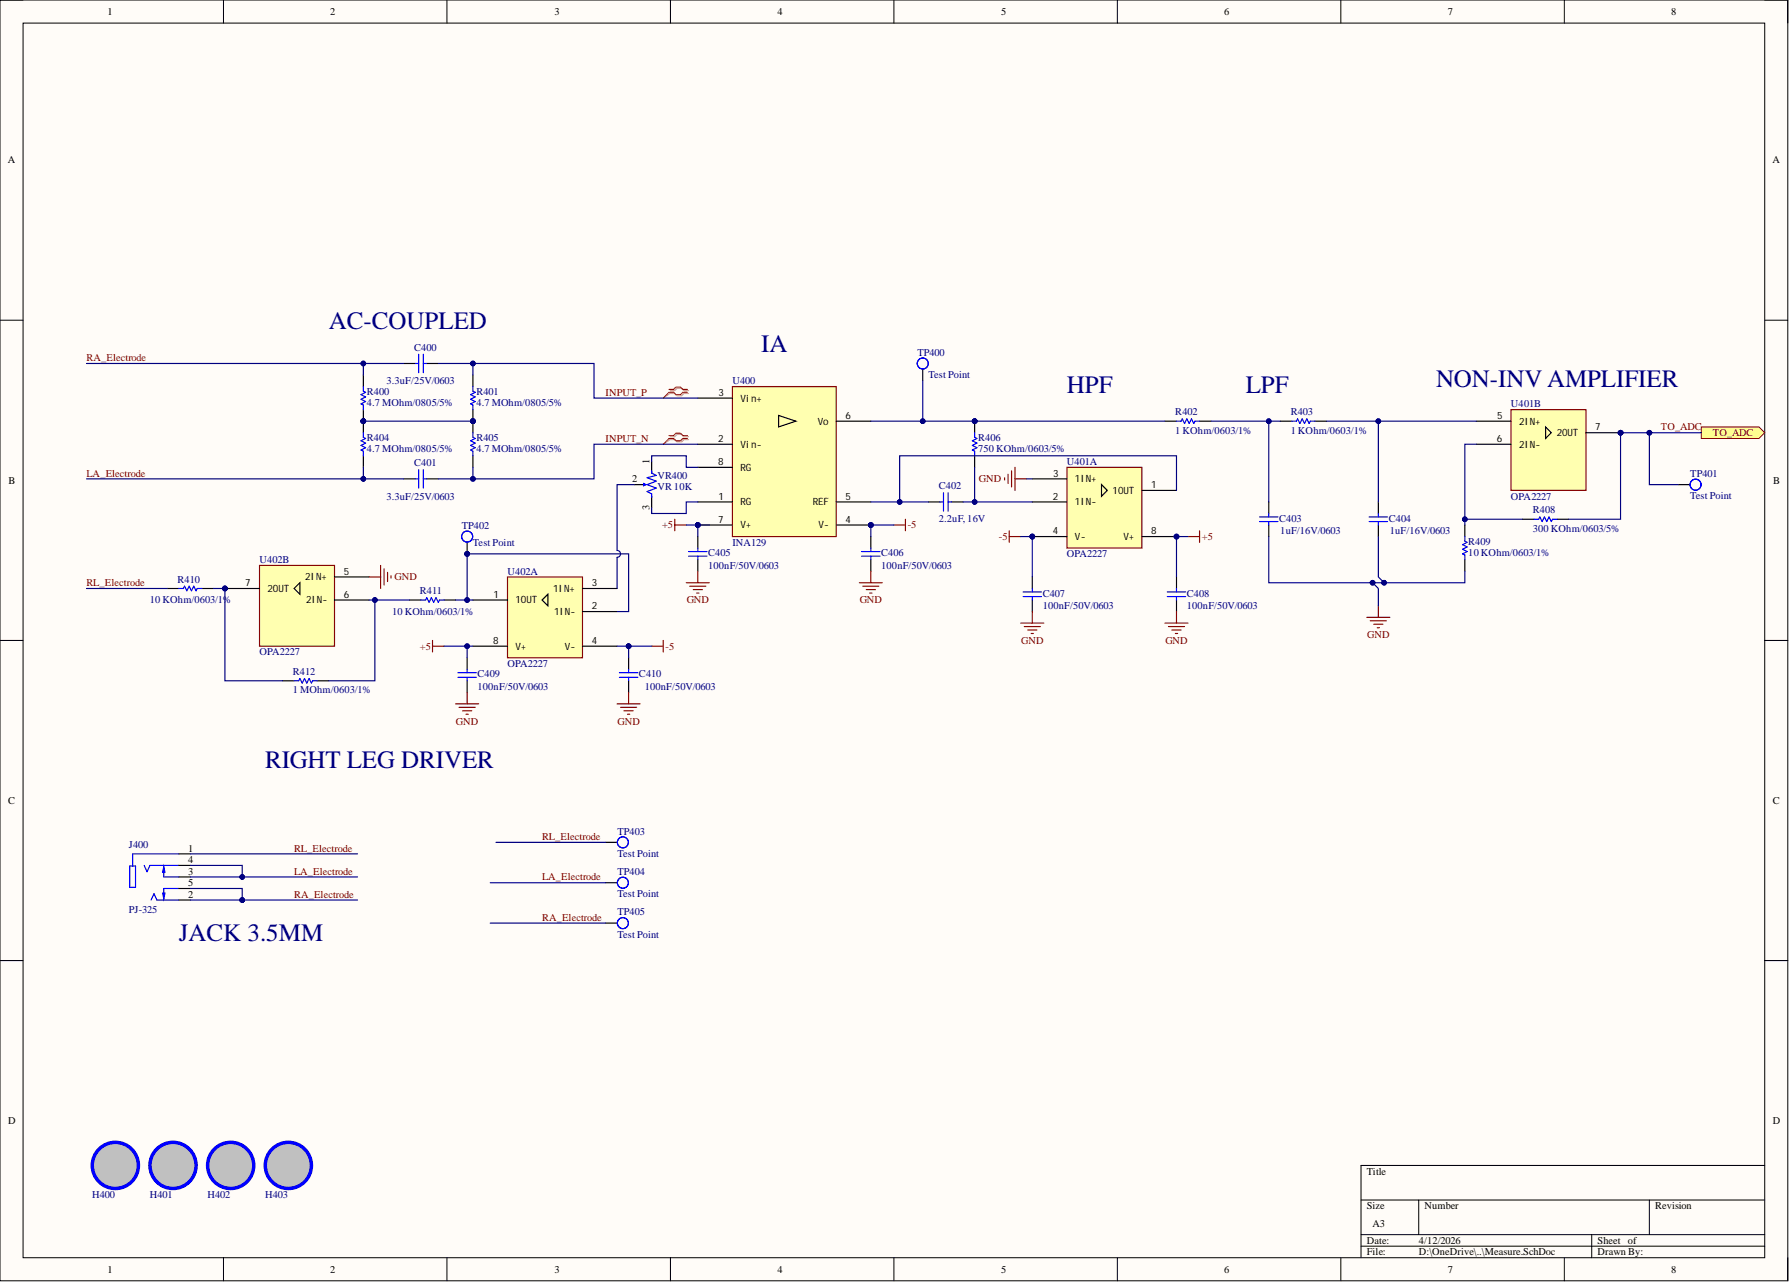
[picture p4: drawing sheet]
<svg xmlns="http://www.w3.org/2000/svg" width="393mm" height="282mm" viewBox="0 0 393 282" stroke-linecap="round" stroke-linejoin="round" font-family="sans-serif">
<defs><g id="words">
<g font-size="5.5" fill="#000080">
<text x="72.3" y="72.4">AC-COUPLED</text>
<text x="167.4" y="77.5">IA</text>
<text x="234.6" y="86.3">HPF</text>
<text x="273.9" y="86.3">LPF</text>
<text x="315.7" y="85.1">NON-INV AMPLIFIER</text>
<text x="58.3" y="168.8">RIGHT LEG DRIVER</text>
<text x="39.3" y="206.9">JACK 3.5MM</text>
</g>
<g font-size="2.3">
<text x="23.7" y="3.3">1</text>
<text x="72.6" y="3.3">2</text>
<text x="121.9" y="3.3">3</text>
<text x="170.9" y="3.3">4</text>
<text x="220.1" y="3.3">5</text>
<text x="269.2" y="3.3">6</text>
<text x="318.4" y="3.3">7</text>
<text x="367.5" y="3.3">8</text>
<text x="1.7" y="35.9">A</text>
<text x="389.7" y="35.9">A</text>
<text x="142.8" y="102" transform="rotate(-90 142.8 102)">1</text>
<text x="1.9" y="106.4">B</text>
<text x="139" y="106">2</text>
<text x="389.9" y="106.4">B</text>
<text x="142.8" y="112.1" transform="rotate(-90 142.8 112.1)">3</text>
<text x="1.8" y="176.7">C</text>
<text x="389.8" y="176.7">C</text>
<text x="41.3" y="187.2">1</text>
<text x="41.3" y="189.8">4</text>
<text x="41.3" y="192.3">3</text>
<text x="41.3" y="194.8">5</text>
<text x="41.3" y="197.4">2</text>
<text x="1.8" y="247.2">D</text>
<text x="389.8" y="247.2">D</text>
<text x="300.5" y="258.3">Title</text>
<text x="300.5" y="265.9">Size</text>
<text x="301.8" y="269.7">A3</text>
<text x="313.2" y="265.9">Number</text>
<text x="363.9" y="265.9">Revision</text>
<text x="300.5" y="273.5">Date:</text>
<text x="311.9" y="273.5">4/12/2026</text>
<text x="351.2" y="273.5">Sheet of</text>
<text x="23.7" y="279.8">1</text>
<text x="72.6" y="279.8">2</text>
<text x="121.9" y="279.8">3</text>
<text x="170.9" y="279.8">4</text>
<text x="220.1" y="279.8">5</text>
<text x="269.2" y="279.8">6</text>
<text x="300.5" y="276">File:</text>
<text x="311.9" y="276">D:\OneDrive\..\Measure.SchDoc</text>
<text x="318.4" y="279.8">7</text>
<text x="351.2" y="276">Drawn By:</text>
<text x="367.5" y="279.8">8</text>
</g>
<g font-size="2.3" fill="#000080">
<text x="91" y="77.1">C400</text>
<text x="201.7" y="78.2">TP400</text>
<text x="204.1" y="83.2">Test Point</text>
<text x="80.6" y="89.3">4.7 MOhm/0805/5%</text>
<text x="80.6" y="86.8">R400</text>
<text x="85" y="84.5">3.3uF/25V/0603</text>
<text x="104.7" y="89.3">4.7 MOhm/0805/5%</text>
<text x="104.7" y="86.8">R401</text>
<text x="161" y="84.5">U400</text>
<text x="332.2" y="89.6">U401B</text>
<text x="258.4" y="95.4">1 KOhm/0603/1%</text>
<text x="258.4" y="91.3">R402</text>
<text x="283.8" y="95.4">1 KOhm/0603/1%</text>
<text x="283.8" y="91.3">R403</text>
<text x="80.6" y="99.5">4.7 MOhm/0805/5%</text>
<text x="80.6" y="96.9">R404</text>
<text x="104.7" y="99.5">4.7 MOhm/0805/5%</text>
<text x="104.7" y="96.9">R405</text>
<text x="215.1" y="99.5">750 KOhm/0603/5%</text>
<text x="215.1" y="96.9">R406</text>
<text x="91" y="102.5">C401</text>
<text x="144.6" y="107.8">VR 10K</text>
<text x="144.6" y="105.3">VR400</text>
<text x="206.4" y="107.6">C402</text>
<text x="234.6" y="102.2">U401A</text>
<text x="371.6" y="104.9">TP401</text>
<text x="85" y="109.9">3.3uF/25V/0603</text>
<text x="332.2" y="109.9">OPA2227</text>
<text x="337" y="112.9">R408</text>
<text x="371.6" y="109.8">Test Point</text>
<text x="101.5" y="116.3">TP402</text>
<text x="206.4" y="114.7">2.2uF, 16V</text>
<text x="281.2" y="114.7">C403</text>
<text x="281.5" y="117.5">1uF/16V/0603</text>
<text x="305.3" y="114.7">C404</text>
<text x="305.6" y="117.5">1uF/16V/0603</text>
<text x="322.8" y="119.7">R409</text>
<text x="337" y="117">300 KOhm/0603/5%</text>
<text x="57.1" y="123.8">U402B</text>
<text x="104" y="120">Test Point</text>
<text x="155.7" y="125.1">100nF/50V/0603</text>
<text x="155.7" y="122.3">C405</text>
<text x="161" y="120">INA129</text>
<text x="193.8" y="125.1">100nF/50V/0603</text>
<text x="193.8" y="122.3">C406</text>
<text x="234.6" y="122.5">OPA2227</text>
<text x="322.8" y="122.3">10 KOhm/0603/1%</text>
<text x="39.1" y="128.1">R410</text>
<text x="92.3" y="130.7">R411</text>
<text x="111.6" y="126.3">U402A</text>
<text x="229.3" y="131.2">C407</text>
<text x="261" y="131.2">C408</text>
<text x="33" y="132.7">10 KOhm/0603/1%</text>
<text x="86.2" y="135.2">10 KOhm/0603/1%</text>
<text x="229.3" y="134">100nF/50V/0603</text>
<text x="261" y="134">100nF/50V/0603</text>
<text x="57.1" y="144.1">OPA2227</text>
<text x="64.4" y="148.4">R412</text>
<text x="105" y="148.9">C409</text>
<text x="111.6" y="146.6">OPA2227</text>
<text x="140.5" y="148.9">C410</text>
<text x="64.4" y="152.5">1 MOhm/0603/1%</text>
<text x="105" y="151.7">100nF/50V/0603</text>
<text x="141.8" y="151.7">100nF/50V/0603</text>
<text x="135.8" y="183.5">TP403</text>
<text x="28.3" y="186.5">J400</text>
<text x="135.8" y="188.4">Test Point</text>
<text x="135.8" y="192.4">TP404</text>
<text x="135.8" y="197.3">Test Point</text>
<text x="28.3" y="200.7">PJ-325</text>
<text x="135.8" y="201.3">TP405</text>
<text x="135.8" y="206.2">Test Point</text>
<text x="20.3" y="263.3">H400</text>
<text x="33" y="263.3">H401</text>
<text x="45.6" y="263.3">H402</text>
<text x="58.3" y="263.3">H403</text>
</g>
<g font-size="2.3" fill="#800000">
<text x="19" y="79.4">RA_Electrode</text>
<text x="133.1" y="87">INPUT_P</text>
<text x="365.2" y="94.6">TO_ADC</text>
<text x="376.6" y="95.9">TO_ADC</text>
<text x="133.1" y="97.2">INPUT_N</text>
<text x="19" y="104.8">LA_Electrode</text>
<text x="215.2" y="106">GND</text>
<text x="145.6" y="116.2">+5</text>
<text x="199.6" y="116.2">-5</text>
<text x="219.6" y="118.7">-5</text>
<text x="264.3" y="118.7">+5</text>
<text x="19" y="128.9">RL_Electrode</text>
<text x="86.7" y="127.6">GND</text>
<text x="151" y="132.7">GND</text>
<text x="189" y="132.7">GND</text>
<text x="92.3" y="142.8">+5</text>
<text x="146.3" y="142.8">-5</text>
<text x="224.5" y="141.6">GND</text>
<text x="256.2" y="141.6">GND</text>
<text x="300.6" y="140.3">GND</text>
<text x="100.3" y="159.3">GND</text>
<text x="135.8" y="159.3">GND</text>
<text x="119.2" y="184.7">RL_Electrode</text>
<text x="64.7" y="187.2">RL_Electrode</text>
<text x="64.7" y="192.3">LA_Electrode</text>
<text x="64.7" y="197.4">RA_Electrode</text>
<text x="119.2" y="193.6">LA_Electrode</text>
<text x="119.2" y="202.5">RA_Electrode</text>
</g>
<g font-size="2.2">
<text x="158" y="87">3</text>
<text x="162.8" y="88.3">Vin+</text>
<text x="179.8" y="93.4">Vo</text>
<text x="185.9" y="92.1">6</text>
<text x="329.2" y="92.1">5</text>
<text x="334" y="93.4">2IN+</text>
<text x="342.3" y="95.9">2OUT</text>
<text x="350.7" y="94.6">7</text>
<text x="157.9" y="97.2">2</text>
<text x="162.8" y="98.4">Vin-</text>
<text x="329.1" y="97.2">6</text>
<text x="334" y="98.4">2IN-</text>
<text x="157.9" y="102.2">8</text>
<text x="162.8" y="103.5">RG</text>
<text x="231.5" y="104.8">3</text>
<text x="236.4" y="106">1IN+</text>
<text x="253.1" y="107.3">1</text>
<text x="158" y="109.9">1</text>
<text x="162.8" y="111.1">RG</text>
<text x="178.7" y="111.1">REF</text>
<text x="185.9" y="109.9">5</text>
<text x="231.5" y="109.9">2</text>
<text x="236.4" y="111.1">1IN-</text>
<text x="244.6" y="108.6">1OUT</text>
<text x="157.9" y="114.9">7</text>
<text x="162.8" y="116.2">V+</text>
<text x="180" y="116.2">V-</text>
<text x="185.9" y="114.9">4</text>
<text x="231.5" y="117.5">4</text>
<text x="236.4" y="118.7">V-</text>
<text x="247" y="118.7">V+</text>
<text x="253.1" y="117.5">8</text>
<text x="53.9" y="128.9">7</text>
<text x="58.8" y="130.1">2OUT</text>
<text x="67.1" y="127.6">2IN+</text>
<text x="75.6" y="131.4">6</text>
<text x="75.6" y="126.3">5</text>
<text x="108.5" y="131.4">1</text>
<text x="121.6" y="130.1">1IN+</text>
<text x="130.1" y="128.9">3</text>
<text x="67.3" y="132.7">2IN-</text>
<text x="113.4" y="132.7">1OUT</text>
<text x="121.8" y="135.2">1IN-</text>
<text x="130.1" y="134">2</text>
<text x="108.5" y="141.6">8</text>
<text x="113.4" y="142.8">V+</text>
<text x="124.2" y="142.8">V-</text>
<text x="130.1" y="141.6">4</text>
</g>
</g></defs>
<path d="M0 0h393.1v281.6h-393.1z" fill-rule="evenodd" fill="#fffcf8"/>
<path d="M0 0h393.1v281.6h-393.1z" fill="none" stroke="#000" stroke-width=".22"/>
<path d="M5.1 5.1h382.9v271.4h-382.9z" fill-rule="evenodd" fill="#fffcf8"/>
<g fill="none" stroke="#000" stroke-width=".22">
<path d="M0 0h5.1M5.1 5.1h382.9v271.4h-382.9zM49.1 0v5.1M98.3 0v5.1M147.4 0v5.1M196.5 0v5.1M245.7 0v5.1M294.8 0v5.1M343.9 0v5.1M388 0h5.1v5.1M0 70.4h5.1M388 70.4h5.1"/>
<path d="M0 140.8h5.1M388 140.8h5.1M0 211.2h5.1M388 211.2h5.1M388 256.2h-88.8v20.3M49.1 276.5v5.1M98.3 276.5v5.1M147.4 276.5v5.1M196.5 276.5v5.1M245.7 276.5v5.1M294.8 276.5v5.1M299.2 263.8h88.8"/>
<path d="M299.2 271.5h88.8M299.2 274h88.8M311.9 263.8v7.7M343.9 276.5v5.1M350 271.5v5M362.6 263.8v7.7M393.1 276.5v5.1"/>
</g>
<circle cx="191.5" cy="115.4" r=".51" fill="#000080"/>
<circle cx="191.5" cy="115.4" r=".51" fill="none" stroke="#000080" stroke-width=".22"/>
<circle cx="153.4" cy="115.4" r=".51" fill="#000080"/>
<circle cx="153.4" cy="115.4" r=".51" fill="none" stroke="#000080" stroke-width=".22"/>
<path d="M161 85h22.9v33h-22.9z" fill-rule="evenodd" fill="#ffffb0"/>
<path d="M161 85h22.9v33h-22.9z" fill="none" stroke="#800000" stroke-width=".25"/>
<path d="M153.4 97.7h7.6M153.4 87.5h7.6M153.4 110.4h7.6M183.9 115.4h7.6" fill="none" stroke="#000" stroke-width=".25"/>
<circle cx="191.5" cy="115.4" r=".51" fill="#000080"/>
<circle cx="191.5" cy="115.4" r=".51" fill="none" stroke="#000080" stroke-width=".22"/>
<path d="M183.9 92.6h7.6M153.4 115.4h7.6M183.9 110.4h7.6" fill="none" stroke="#000" stroke-width=".25"/>
<circle cx="153.4" cy="115.4" r=".51" fill="#000080"/>
<circle cx="153.4" cy="115.4" r=".51" fill="none" stroke="#000080" stroke-width=".22"/>
<path d="M88.8 79.9h2.5M93.8 79.9h2.6M171.2 91.3l3.8 1.3-3.8 1.3zM88.8 105.3h2.5M93.8 105.3h2.6M153.4 102.8h7.6" fill="none" stroke="#000" stroke-width=".25"/>
<path d="M91.3 79.9h.8M92.1 77.9v4M93.1 77.9v4M93.1 79.9h.7M91.3 105.3h.8M92.1 103.3v4M93.1 103.3v4M93.1 105.3h.7" fill="none" stroke="#00f" stroke-width=".25"/>
<circle cx="79.9" cy="92.6" r=".51" fill="#000080"/>
<circle cx="79.9" cy="92.6" r=".51" fill="none" stroke="#000080" stroke-width=".22"/>
<path d="M79.9 82.5v2.5M79.9 90.1v2.5" fill="none" stroke="#000" stroke-width=".25"/>
<circle cx="79.9" cy="92.6" r=".51" fill="#000080"/>
<circle cx="79.9" cy="92.6" r=".51" fill="none" stroke="#000080" stroke-width=".22"/>
<path d="M79.9 85v1l.5 .3-1 .5 1 .5-1 .5 1 .5-1 .5 .5 .3v1" fill="none" stroke="#00f" stroke-width=".25"/>
<circle cx="104" cy="92.6" r=".51" fill="#000080"/>
<circle cx="104" cy="92.6" r=".51" fill="none" stroke="#000080" stroke-width=".22"/>
<path d="M104 82.5v2.5M104 90.1v2.5" fill="none" stroke="#000" stroke-width=".25"/>
<circle cx="104" cy="92.6" r=".51" fill="#000080"/>
<circle cx="104" cy="92.6" r=".51" fill="none" stroke="#000080" stroke-width=".22"/>
<path d="M104 85v1l.5 .3-1 .5 1 .5-1 .5 1 .5-1 .5 .5 .3v1" fill="none" stroke="#00f" stroke-width=".25"/>
<circle cx="79.9" cy="92.6" r=".51" fill="#000080"/>
<circle cx="79.9" cy="92.6" r=".51" fill="none" stroke="#000080" stroke-width=".22"/>
<path d="M79.9 92.6v2.5" fill="none" stroke="#000" stroke-width=".25"/>
<circle cx="79.9" cy="92.6" r=".51" fill="#000080"/>
<circle cx="79.9" cy="92.6" r=".51" fill="none" stroke="#000080" stroke-width=".22"/>
<path d="M79.9 100.2v2.6" fill="none" stroke="#000" stroke-width=".25"/>
<path d="M79.9 95.1v1.1l.5 .2-1 .5 1 .5-1 .5 1 .5-1 .5 .5 .3v1" fill="none" stroke="#00f" stroke-width=".25"/>
<circle cx="104" cy="92.6" r=".51" fill="#000080"/>
<circle cx="104" cy="92.6" r=".51" fill="none" stroke="#000080" stroke-width=".22"/>
<path d="M104 92.6v2.5" fill="none" stroke="#000" stroke-width=".25"/>
<circle cx="104" cy="92.6" r=".51" fill="#000080"/>
<circle cx="104" cy="92.6" r=".51" fill="none" stroke="#000080" stroke-width=".22"/>
<path d="M104 100.2v2.6" fill="none" stroke="#000" stroke-width=".25"/>
<path d="M104 95.1v1.1l.5 .2-1 .5 1 .5-1 .5 1 .5-1 .5 .5 .3v1" fill="none" stroke="#00f" stroke-width=".25"/>
<path d="M111.6 126.9h16.5v17.7h-16.5z" fill-rule="evenodd" fill="#ffffb0"/>
<path d="M111.6 126.9h16.5v17.7h-16.5z" fill="none" stroke="#800000" stroke-width=".25"/>
<path d="M104 131.9h7.6M120.5 130.7v2.5l-1.3-1.3zM128.1 134.5h7.6M128.1 129.4h7.6M104 142.1h7.6M128.1 142.1h7.6" fill="none" stroke="#000" stroke-width=".25"/>
<circle cx="49.5" cy="129.4" r=".51" fill="#000080"/>
<circle cx="49.5" cy="129.4" r=".51" fill="none" stroke="#000080" stroke-width=".22"/>
<path d="M57.1 124.3h16.4v17.8h-16.4z" fill-rule="evenodd" fill="#ffffb0"/>
<path d="M57.1 124.3h16.4v17.8h-16.4z" fill="none" stroke="#800000" stroke-width=".25"/>
<path d="M49.5 129.4h7.6" fill="none" stroke="#000" stroke-width=".25"/>
<circle cx="49.5" cy="129.4" r=".51" fill="#000080"/>
<circle cx="49.5" cy="129.4" r=".51" fill="none" stroke="#000080" stroke-width=".22"/>
<g fill="none" stroke="#000" stroke-width=".25">
<path d="M153.4 118v2.5M191.5 118v2.5M36.8 129.4h2.5M44.4 129.4h2.5M65.9 128.1v2.6l-1.2-1.3zM73.5 131.9h7.7M73.5 126.9h7.7M90 131.9h2.6M97.6 131.9h2.6M153.4 123v2.6M191.5 123v2.6M62.1 149.7h2.6"/>
<path d="M69.7 149.7h2.6M102.7 144.6v2.5M102.7 149.7v2.5M138.2 144.6v2.5M138.2 149.7v2.5"/>
</g>
<g fill="none" stroke="#800000" stroke-width=".25">
<path d="M148.4 114.2v2.5M148.4 115.4h2.5M196.5 115.4h2.6M199.1 114.2v2.5M81.2 126.9h2.5M83.7 124.3v5.1M84.4 125.1v3.5M85.2 125.8v2.1M86 126.6v.5M150.9 128.1h5.1M151.7 128.9h3.5M152.4 129.6h2"/>
<path d="M153.2 130.4h.5M153.4 125.6v2.5M188.9 128.1h5.1M189.7 128.9h3.5M190.5 129.6h2M191.2 130.4h.5M191.5 125.6v2.5M95.1 140.8v2.5M95.1 142.1h2.5M100.2 154.8h5M100.9 155.5h3.6M101.7 156.3h2"/>
<path d="M102.5 157h.5M102.7 152.2v2.6M135.7 154.8h5M136.4 155.5h3.6M137.2 156.3h2M138 157h.5M138.2 152.2v2.6M143.3 142.1h2.5M145.8 140.8v2.5"/>
</g>
<g fill="none" stroke="#00f" stroke-width=".25">
<path d="M39.3 129.4h1l.3-.5 .5 1 .5-1 .5 1 .5-1 .5 1 .3-.5h1M92.6 131.9h1l.2-.5 .5 1 .5-1 .6 1 .5-1 .5 1 .2-.5h1M151.4 121.3h4.1M151.4 122.3h4.1M153.4 120.5v.8M153.4 122.3v.7M189.4 121.3h4.1M189.4 122.3h4.1M191.5 120.5v.8M191.5 122.3v.7M64.7 149.7h1l.2-.5 .5 1 .6-1 .5 1 .5-1 .5 1 .2-.5h1M100.7 147.9h4"/>
<path d="M100.7 148.9h4M102.7 147.1v.8M102.7 148.9v.8M136.2 147.9h4M136.2 148.9h4M138.2 147.1v.8M138.2 148.9v.8"/>
</g>
<circle cx="214.3" cy="92.6" r=".51" fill="#000080"/>
<circle cx="214.3" cy="92.6" r=".51" fill="none" stroke="#000080" stroke-width=".22"/>
<path d="M214.3 92.6v2.5" fill="none" stroke="#000" stroke-width=".25"/>
<circle cx="214.3" cy="92.6" r=".51" fill="#000080"/>
<circle cx="214.3" cy="92.6" r=".51" fill="none" stroke="#000080" stroke-width=".22"/>
<path d="M204.1 110.4h2.6M209.2 110.4h2.6M214.3 100.2v2.6" fill="none" stroke="#000" stroke-width=".25"/>
<path d="M214.3 95.1v1.1l.5 .2-1 .5 1 .5-1 .5 1 .5-1 .5 .5 .3v1M206.7 110.4h.7M207.4 108.3v4.1M208.5 110.4h.7M208.5 108.3v4.1" fill="none" stroke="#00f" stroke-width=".25"/>
<circle cx="356.3" cy="95.1" r=".51" fill="#000080"/>
<circle cx="356.3" cy="95.1" r=".51" fill="none" stroke="#000080" stroke-width=".22"/>
<path d="M332.2 90.1h16.5v17.7h-16.5z" fill-rule="evenodd" fill="#ffffb0"/>
<path d="M332.2 90.1h16.5v17.7h-16.5z" fill="none" stroke="#800000" stroke-width=".25"/>
<path d="M348.7 95.1h7.6" fill="none" stroke="#000" stroke-width=".25"/>
<circle cx="356.3" cy="95.1" r=".51" fill="#000080"/>
<circle cx="356.3" cy="95.1" r=".51" fill="none" stroke="#000080" stroke-width=".22"/>
<path d="M324.6 97.7h7.6M324.6 92.6h7.6M339.8 93.9l1.3 1.2-1.3 1.3zM227 126.9v2.5M227 131.9v2.6M258.7 126.9v2.5M258.7 131.9v2.6" fill="none" stroke="#000" stroke-width=".25"/>
<path d="M224.9 130.1h4.1M224.9 131.2h4.1M227 129.4v.7M227 131.2v.7M256.6 130.1h4.1M256.6 131.2h4.1M258.7 129.4v.7M258.7 131.2v.7" fill="none" stroke="#00f" stroke-width=".25"/>
<g fill="none" stroke="#800000" stroke-width=".25">
<path d="M221.9 116.7v2.5M221.9 118h2.5M261.2 118h2.5M263.7 116.7v2.5M224.4 137h5.1M225.2 137.8h3.5M226 138.5h2M226.7 139.3h.5M227 134.5v2.5M256.1 137h5.1M256.9 137.8h3.5M257.7 138.5h2"/>
<path d="M258.4 139.3h.5M258.7 134.5v2.5"/>
</g>
<circle cx="227" cy="118" r=".51" fill="#000080"/>
<circle cx="227" cy="118" r=".51" fill="none" stroke="#000080" stroke-width=".22"/>
<circle cx="258.7" cy="118" r=".51" fill="#000080"/>
<circle cx="258.7" cy="118" r=".51" fill="none" stroke="#000080" stroke-width=".22"/>
<path d="M234.6 102.8h16.5v17.7h-16.5z" fill-rule="evenodd" fill="#ffffb0"/>
<path d="M234.6 102.8h16.5v17.7h-16.5z" fill="none" stroke="#800000" stroke-width=".25"/>
<path d="M227 110.4h7.6M227 105.3h7.6M227 118h7.6M242.2 106.6l1.3 1.2-1.3 1.3zM251.1 107.8h7.6" fill="none" stroke="#000" stroke-width=".25"/>
<circle cx="227" cy="118" r=".51" fill="#000080"/>
<circle cx="227" cy="118" r=".51" fill="none" stroke="#000080" stroke-width=".22"/>
<path d="M251.1 118h7.6" fill="none" stroke="#000" stroke-width=".25"/>
<circle cx="258.7" cy="118" r=".51" fill="#000080"/>
<circle cx="258.7" cy="118" r=".51" fill="none" stroke="#000080" stroke-width=".22"/>
<path d="M300.5 135.7h5.1M301.3 136.5h3.5M302 137.3h2.1M302.8 138h.5M303.1 133.2v2.5" fill="none" stroke="#800000" stroke-width=".25"/>
<path d="M256.1 92.6h2.6M263.7 92.6h2.6M281.5 92.6h2.5M289.1 92.6h2.5M279 110.4v2.5M279 115.4v2.6M303.1 110.4v2.5M303.1 115.4v2.6M322.1 115.4v2.6M334.8 114.2h2.5M342.4 114.2h2.5M322.1 123v2.6" fill="none" stroke="#000" stroke-width=".25"/>
<path d="M258.7 92.6h1l.2-.5 .5 1 .6-1 .5 1 .5-1 .5 1 .2-.5h1M284 92.6h1l.3-.5 .5 1 .5-1 .5 1 .5-1 .5 1 .3-.5h1M276.9 113.7h4.1M276.9 114.7h4.1M279 112.9v.8M279 114.7v.7M301 113.7h4.1M301 114.7h4.1M303.1 112.9v.8M303.1 114.7v.7M322.1 118v1l.5 .2-1 .5 1 .6-1 .5 1 .5-1 .5 .5 .2v1M337.3 114.2h1l.3-.5 .5 1 .5-1 .5 1 .5-1 .5 1 .2-.5h1.1" fill="none" stroke="#00f" stroke-width=".25"/>
<path d="M374.1 93.9h12.6l1.3 1.2-1.3 1.3h-12.6z" fill-rule="evenodd" fill="#ffff80"/>
<path d="M374.1 93.9h12.6l1.3 1.2-1.3 1.3h-12.6z" fill="none" stroke="#800000" stroke-width=".22"/>
<path d="M369 106.6h2.5M133.1 185.2h2.6M133.1 194.1h2.6M133.1 203h2.6" fill="none" stroke="#000" stroke-width=".25"/>
<g fill="none" stroke="#00f" stroke-width=".25">
<path d="M28.5 190.4h1.3v4.7h-1.3zM31.7 190.3l.6 1.4 .7-1.4h6.3M33.2 197.9l.7-1.4 .6 1.4h4.8M36 191v1.8h3.3M39.3 187.7h-10.1v2.7M39.3 195.3h-3.3v1.8"/>
<circle cx="372.8" cy="106.6" r="1.21"/>
<circle cx="372.8" cy="106.6" r="1.22"/>
<circle cx="136.9" cy="194.1" r="1.21"/>
<circle cx="136.9" cy="185.2" r="1.21"/>
<circle cx="137" cy="185.2" r="1.21"/>
<circle cx="137" cy="194.1" r="1.21"/>
<circle cx="136.9" cy="203" r="1.21"/>
<circle cx="137" cy="203" r="1.21"/>
</g>
<path d="M35.8 196.4h.5l-.3 1.2z" fill="#00f"/>
<path d="M35.8 196.4h.5l-.3 1.2z" fill="none" stroke="#00f" stroke-width=".25"/>
<path d="M36 190.5l.3 1.3h-.5z" fill="#00f"/>
<g fill="none" stroke="#00f" stroke-width=".25">
<path d="M36 190.5l.3 1.3h-.5z"/>
<circle cx="202.9" cy="79.9" r="1.21"/>
</g>
<path d="M202.9 81.2v2.5M39.3 187.7h2.5M39.3 190.3h2.5M39.3 192.8h2.5M39.3 195.3h2.5M39.3 197.9h2.5" fill="none" stroke="#000" stroke-width=".25"/>
<path d="M147.3 85.9h1.1l.5-.5h1l.5 .5h1M147.3 86.5h1.1l.5 .5h1l.5-.5h1M147.3 96h1.1l.5-.5h1l.5 .5h1M147.3 96.7h1.1l.5 .5h1l.5-.5h1" fill="none" stroke="#d0a19e" stroke-width=".25"/>
<path d="M147.3 86.5l-1.5 1M147.3 96.7l-1.5 1" fill="none" stroke="#d0a19e" stroke-width=".22"/>
<path d="M147.1 85.6h1l.5-.5h1l.5 .5h1M147.1 86.3h1l.5 .5h1l.5-.5h1M147.1 95.8h1l.5-.5h1l.5 .5h1M147.1 96.4h1l.5 .5h1l.5-.5h1" fill="none" stroke="#f00" stroke-width=".25"/>
<path d="M147.1 86.3l-1.3 1.2M147.1 96.4l-1.3 1.3" fill="none" stroke="#f00" stroke-width=".22"/>
<circle cx="102.7" cy="121.8" r=".51" fill="#000080"/>
<circle cx="102.7" cy="121.8" r=".51" fill="none" stroke="#000080" stroke-width=".22"/>
<path d="M102.7 119.2v2.6" fill="none" stroke="#000" stroke-width=".25"/>
<circle cx="102.7" cy="121.8" r=".51" fill="#000080"/>
<circle cx="102.7" cy="121.8" r=".51" fill="none" stroke="#000080" stroke-width=".22"/>
<circle cx="102.7" cy="118" r="1.21" fill="none" stroke="#00f" stroke-width=".25"/>
<circle cx="25.4" cy="256.2" r="5.1" fill="#c0c0c0"/>
<circle cx="25.4" cy="256.2" r="5.1" fill="none" stroke="#00f" stroke-width=".76"/>
<circle cx="38" cy="256.2" r="5.1" fill="#c0c0c0"/>
<circle cx="38" cy="256.2" r="5.1" fill="none" stroke="#00f" stroke-width=".76"/>
<circle cx="50.7" cy="256.2" r="5.1" fill="#c0c0c0"/>
<circle cx="50.7" cy="256.2" r="5.1" fill="none" stroke="#00f" stroke-width=".76"/>
<circle cx="63.4" cy="256.2" r="5.1" fill="#c0c0c0"/>
<circle cx="63.4" cy="256.2" r="5.1" fill="none" stroke="#00f" stroke-width=".76"/>
<path d="M139.5 106.6h2.5M143.3 101.5v2.5M143.3 109.1v2.5" fill="none" stroke="#000" stroke-width=".25"/>
<path d="M141.8 106.6h.2" fill="none" stroke="#00f" stroke-width=".25"/>
<path d="M141.5 106.3l.5 .3-.5 .2z" fill="#00f"/>
<path d="M141.5 106.3l.5 .3-.5 .2zM143.3 103.5v.5l1 .5-2 .5 2 .8-2 .8 2 .7-2 .8 1 .5v.7" fill="none" stroke="#00f" stroke-width=".25"/>
<path d="M220.9 105v.5M221.6 104.3v2M222.4 103.5v3.6M223.2 102.8v5M223.2 105.3h2.5" fill="none" stroke="#800000" stroke-width=".25"/>
<path d="M104 102.8v2.5h-7.6" fill="none" stroke="#000080" stroke-width=".25"/>
<circle cx="104" cy="105.3" r=".51" fill="#000080"/>
<circle cx="104" cy="105.3" r=".51" fill="none" stroke="#000080" stroke-width=".22"/>
<path d="M96.4 79.9h7.6v2.6" fill="none" stroke="#000080" stroke-width=".25"/>
<circle cx="104" cy="79.9" r=".51" fill="#000080"/>
<circle cx="104" cy="79.9" r=".51" fill="none" stroke="#000080" stroke-width=".22"/>
<path d="M79.9 92.6h24.1" fill="none" stroke="#000080" stroke-width=".25"/>
<circle cx="79.9" cy="92.6" r=".51" fill="#000080"/>
<circle cx="79.9" cy="92.6" r=".51" fill="none" stroke="#000080" stroke-width=".22"/>
<circle cx="104" cy="92.6" r=".51" fill="#000080"/>
<circle cx="104" cy="92.6" r=".51" fill="none" stroke="#000080" stroke-width=".22"/>
<path d="M153.4 97.7h-22.8v7.6h-26.6" fill="none" stroke="#000080" stroke-width=".25"/>
<circle cx="104" cy="105.3" r=".51" fill="#000080"/>
<circle cx="104" cy="105.3" r=".51" fill="none" stroke="#000080" stroke-width=".22"/>
<path d="M104 79.9h26.6v7.6h22.8" fill="none" stroke="#000080" stroke-width=".25"/>
<circle cx="104" cy="79.9" r=".51" fill="#000080"/>
<circle cx="104" cy="79.9" r=".51" fill="none" stroke="#000080" stroke-width=".22"/>
<path d="M104 131.9h-1.3v-10.1h35.5v12.7h-2.5" fill="none" stroke="#000080" stroke-width=".25"/>
<circle cx="102.7" cy="121.8" r=".51" fill="#000080"/>
<circle cx="102.7" cy="121.8" r=".51" fill="none" stroke="#000080" stroke-width=".22"/>
<circle cx="102.7" cy="131.9" r=".51" fill="#000080"/>
<circle cx="102.7" cy="131.9" r=".51" fill="none" stroke="#000080" stroke-width=".22"/>
<path d="M100.2 131.9h2.5" fill="none" stroke="#000080" stroke-width=".25"/>
<circle cx="102.7" cy="131.9" r=".51" fill="#000080"/>
<circle cx="102.7" cy="131.9" r=".51" fill="none" stroke="#000080" stroke-width=".22"/>
<path d="M79.9 102.8v2.5M19 129.4h17.8" fill="none" stroke="#000080" stroke-width=".25"/>
<circle cx="79.9" cy="105.3" r=".51" fill="#000080"/>
<circle cx="79.9" cy="105.3" r=".51" fill="none" stroke="#000080" stroke-width=".22"/>
<path d="M79.9 79.9v2.6" fill="none" stroke="#000080" stroke-width=".25"/>
<circle cx="79.9" cy="79.9" r=".51" fill="#000080"/>
<circle cx="79.9" cy="79.9" r=".51" fill="none" stroke="#000080" stroke-width=".22"/>
<path d="M46.9 129.4h2.6" fill="none" stroke="#000080" stroke-width=".25"/>
<circle cx="49.5" cy="129.4" r=".51" fill="#000080"/>
<circle cx="49.5" cy="129.4" r=".51" fill="none" stroke="#000080" stroke-width=".22"/>
<path d="M49.5 129.4v20.3h12.6" fill="none" stroke="#000080" stroke-width=".25"/>
<circle cx="49.5" cy="129.4" r=".51" fill="#000080"/>
<circle cx="49.5" cy="129.4" r=".51" fill="none" stroke="#000080" stroke-width=".22"/>
<path d="M82.4 131.9v17.8h-10.1" fill="none" stroke="#000080" stroke-width=".25"/>
<circle cx="82.4" cy="131.9" r=".51" fill="#000080"/>
<circle cx="82.4" cy="131.9" r=".51" fill="none" stroke="#000080" stroke-width=".22"/>
<path d="M102.7 142.1v2.5" fill="none" stroke="#000080" stroke-width=".25"/>
<circle cx="102.7" cy="142.1" r=".51" fill="#000080"/>
<circle cx="102.7" cy="142.1" r=".51" fill="none" stroke="#000080" stroke-width=".22"/>
<path d="M138.2 142.1h5.1" fill="none" stroke="#000080" stroke-width=".25"/>
<circle cx="138.2" cy="142.1" r=".51" fill="#000080"/>
<circle cx="138.2" cy="142.1" r=".51" fill="none" stroke="#000080" stroke-width=".22"/>
<path d="M135.7 142.1h2.5" fill="none" stroke="#000080" stroke-width=".25"/>
<circle cx="138.2" cy="142.1" r=".51" fill="#000080"/>
<circle cx="138.2" cy="142.1" r=".51" fill="none" stroke="#000080" stroke-width=".22"/>
<path d="M138.2 142.1v2.5" fill="none" stroke="#000080" stroke-width=".25"/>
<circle cx="138.2" cy="142.1" r=".51" fill="#000080"/>
<circle cx="138.2" cy="142.1" r=".51" fill="none" stroke="#000080" stroke-width=".22"/>
<path d="M156 115.4h-2.6v2.6" fill="none" stroke="#000080" stroke-width=".25"/>
<circle cx="153.4" cy="115.4" r=".51" fill="#000080"/>
<circle cx="153.4" cy="115.4" r=".51" fill="none" stroke="#000080" stroke-width=".22"/>
<path d="M150.9 115.4h2.5" fill="none" stroke="#000080" stroke-width=".25"/>
<circle cx="153.4" cy="115.4" r=".51" fill="#000080"/>
<circle cx="153.4" cy="115.4" r=".51" fill="none" stroke="#000080" stroke-width=".22"/>
<path d="M191.5 115.4h5" fill="none" stroke="#000080" stroke-width=".25"/>
<circle cx="191.5" cy="115.4" r=".51" fill="#000080"/>
<circle cx="191.5" cy="115.4" r=".51" fill="none" stroke="#000080" stroke-width=".22"/>
<path d="M191.5 115.4v2.6" fill="none" stroke="#000080" stroke-width=".25"/>
<circle cx="191.5" cy="115.4" r=".51" fill="#000080"/>
<circle cx="191.5" cy="115.4" r=".51" fill="none" stroke="#000080" stroke-width=".22"/>
<path d="M191.5 110.4h12.6" fill="none" stroke="#000080" stroke-width=".25"/>
<circle cx="197.8" cy="110.4" r=".51" fill="#000080"/>
<circle cx="197.8" cy="110.4" r=".51" fill="none" stroke="#000080" stroke-width=".22"/>
<path d="M224.4 118h2.6" fill="none" stroke="#000080" stroke-width=".25"/>
<circle cx="227" cy="118" r=".51" fill="#000080"/>
<circle cx="227" cy="118" r=".51" fill="none" stroke="#000080" stroke-width=".22"/>
<path d="M227 118v8.9" fill="none" stroke="#000080" stroke-width=".25"/>
<circle cx="227" cy="118" r=".51" fill="#000080"/>
<circle cx="227" cy="118" r=".51" fill="none" stroke="#000080" stroke-width=".22"/>
<path d="M261.2 118h-2.5v8.9" fill="none" stroke="#000080" stroke-width=".25"/>
<circle cx="258.7" cy="118" r=".51" fill="#000080"/>
<circle cx="258.7" cy="118" r=".51" fill="none" stroke="#000080" stroke-width=".22"/>
<path d="M19 105.3h69.8" fill="none" stroke="#000080" stroke-width=".25"/>
<circle cx="79.9" cy="105.3" r=".51" fill="#000080"/>
<circle cx="79.9" cy="105.3" r=".51" fill="none" stroke="#000080" stroke-width=".22"/>
<path d="M19 79.9h69.8" fill="none" stroke="#000080" stroke-width=".25"/>
<circle cx="79.9" cy="79.9" r=".51" fill="#000080"/>
<circle cx="79.9" cy="79.9" r=".51" fill="none" stroke="#000080" stroke-width=".22"/>
<path d="M81.2 131.9h8.8" fill="none" stroke="#000080" stroke-width=".25"/>
<circle cx="82.4" cy="131.9" r=".51" fill="#000080"/>
<circle cx="82.4" cy="131.9" r=".51" fill="none" stroke="#000080" stroke-width=".22"/>
<path d="M97.6 142.1h6.4" fill="none" stroke="#000080" stroke-width=".25"/>
<circle cx="102.7" cy="142.1" r=".51" fill="#000080"/>
<circle cx="102.7" cy="142.1" r=".51" fill="none" stroke="#000080" stroke-width=".22"/>
<path d="M279 92.6v17.8" fill="none" stroke="#000080" stroke-width=".25"/>
<circle cx="279" cy="92.6" r=".51" fill="#000080"/>
<circle cx="279" cy="92.6" r=".51" fill="none" stroke="#000080" stroke-width=".22"/>
<path d="M303.1 92.6v17.8" fill="none" stroke="#000080" stroke-width=".25"/>
<circle cx="303.1" cy="92.6" r=".51" fill="#000080"/>
<circle cx="303.1" cy="92.6" r=".51" fill="none" stroke="#000080" stroke-width=".22"/>
<path d="M303.1 118v8.9l1.2 1.2" fill="none" stroke="#000080" stroke-width=".25"/>
<circle cx="304.3" cy="128.1" r=".51" fill="#000080"/>
<circle cx="304.3" cy="128.1" r=".51" fill="none" stroke="#000080" stroke-width=".22"/>
<path d="M279 118v10.1h43.1v-2.5" fill="none" stroke="#000080" stroke-width=".25"/>
<circle cx="301.8" cy="128.1" r=".51" fill="#000080"/>
<circle cx="301.8" cy="128.1" r=".51" fill="none" stroke="#000080" stroke-width=".22"/>
<circle cx="304.3" cy="128.1" r=".51" fill="#000080"/>
<circle cx="304.3" cy="128.1" r=".51" fill="none" stroke="#000080" stroke-width=".22"/>
<path d="M301.8 128.1l1.3 1.3v3.8" fill="none" stroke="#000080" stroke-width=".25"/>
<circle cx="301.8" cy="128.1" r=".51" fill="#000080"/>
<circle cx="301.8" cy="128.1" r=".51" fill="none" stroke="#000080" stroke-width=".22"/>
<path d="M266.3 92.6h15.2" fill="none" stroke="#000080" stroke-width=".25"/>
<circle cx="279" cy="92.6" r=".51" fill="#000080"/>
<circle cx="279" cy="92.6" r=".51" fill="none" stroke="#000080" stroke-width=".22"/>
<path d="M214.3 92.6h41.8" fill="none" stroke="#000080" stroke-width=".25"/>
<circle cx="214.3" cy="92.6" r=".51" fill="#000080"/>
<circle cx="214.3" cy="92.6" r=".51" fill="none" stroke="#000080" stroke-width=".22"/>
<path d="M356.3 95.1v19.1h-11.4" fill="none" stroke="#000080" stroke-width=".25"/>
<circle cx="356.3" cy="95.1" r=".51" fill="#000080"/>
<circle cx="356.3" cy="95.1" r=".51" fill="none" stroke="#000080" stroke-width=".22"/>
<path d="M291.6 92.6h33" fill="none" stroke="#000080" stroke-width=".25"/>
<circle cx="303.1" cy="92.6" r=".51" fill="#000080"/>
<circle cx="303.1" cy="92.6" r=".51" fill="none" stroke="#000080" stroke-width=".22"/>
<path d="M322.1 114.2h12.7" fill="none" stroke="#000080" stroke-width=".25"/>
<circle cx="322.1" cy="114.2" r=".51" fill="#000080"/>
<circle cx="322.1" cy="114.2" r=".51" fill="none" stroke="#000080" stroke-width=".22"/>
<path d="M324.6 97.7h-2.5v17.7" fill="none" stroke="#000080" stroke-width=".25"/>
<circle cx="322.1" cy="114.2" r=".51" fill="#000080"/>
<circle cx="322.1" cy="114.2" r=".51" fill="none" stroke="#000080" stroke-width=".22"/>
<path d="M362.6 95.1v11.5h6.4" fill="none" stroke="#000080" stroke-width=".25"/>
<circle cx="362.7" cy="95.1" r=".51" fill="#000080"/>
<circle cx="362.7" cy="95.1" r=".51" fill="none" stroke="#000080" stroke-width=".22"/>
<path d="M41.8 187.7h36.8M41.8 192.8h11.5" fill="none" stroke="#000080" stroke-width=".25"/>
<circle cx="53.3" cy="192.8" r=".51" fill="#000080"/>
<circle cx="53.3" cy="192.8" r=".51" fill="none" stroke="#000080" stroke-width=".22"/>
<path d="M41.8 190.3h11.5v2.5h25.3" fill="none" stroke="#000080" stroke-width=".25"/>
<circle cx="53.3" cy="192.8" r=".51" fill="#000080"/>
<circle cx="53.3" cy="192.8" r=".51" fill="none" stroke="#000080" stroke-width=".22"/>
<path d="M53.3 197.9h25.3" fill="none" stroke="#000080" stroke-width=".25"/>
<circle cx="53.3" cy="197.9" r=".51" fill="#000080"/>
<circle cx="53.3" cy="197.9" r=".51" fill="none" stroke="#000080" stroke-width=".22"/>
<path d="M41.8 197.9h11.5M107.8 194.1h25.3M109 185.2h24.1M107.8 203h25.3" fill="none" stroke="#000080" stroke-width=".25"/>
<circle cx="53.3" cy="197.9" r=".51" fill="#000080"/>
<circle cx="53.3" cy="197.9" r=".51" fill="none" stroke="#000080" stroke-width=".22"/>
<path d="M41.8 195.3h11.5v2.6" fill="none" stroke="#000080" stroke-width=".25"/>
<circle cx="53.3" cy="197.9" r=".51" fill="#000080"/>
<circle cx="53.3" cy="197.9" r=".51" fill="none" stroke="#000080" stroke-width=".22"/>
<path d="M202.9 83.7v8.9" fill="none" stroke="#000080" stroke-width=".25"/>
<circle cx="202.9" cy="92.6" r=".51" fill="#000080"/>
<circle cx="202.9" cy="92.6" r=".51" fill="none" stroke="#000080" stroke-width=".22"/>
<path d="M356.3 95.1h17.8" fill="none" stroke="#000080" stroke-width=".25"/>
<circle cx="356.3" cy="95.1" r=".51" fill="#000080"/>
<circle cx="356.3" cy="95.1" r=".51" fill="none" stroke="#000080" stroke-width=".22"/>
<circle cx="362.7" cy="95.1" r=".51" fill="#000080"/>
<circle cx="362.7" cy="95.1" r=".51" fill="none" stroke="#000080" stroke-width=".22"/>
<path d="M191.5 92.6h22.8M139.5 106.6h-3.8v14.4a.76 .76 0 0 1 .7 .8 .76 .76 0 0 1-.7 .7v6.9M143.3 101.5v-1.3h7.6v2.6h2.5M153.4 110.4h-2.5v2.5h-7.6v-1.3" fill="none" stroke="#000080" stroke-width=".25"/>
<circle cx="214.3" cy="92.6" r=".51" fill="#000080"/>
<circle cx="214.3" cy="92.6" r=".51" fill="none" stroke="#000080" stroke-width=".22"/>
<circle cx="202.9" cy="92.6" r=".51" fill="#000080"/>
<circle cx="202.9" cy="92.6" r=".51" fill="none" stroke="#000080" stroke-width=".22"/>
<path d="M211.8 110.4h15.2" fill="none" stroke="#000080" stroke-width=".25"/>
<circle cx="214.3" cy="110.4" r=".51" fill="#000080"/>
<circle cx="214.3" cy="110.4" r=".51" fill="none" stroke="#000080" stroke-width=".22"/>
<path d="M214.3 102.8v7.6" fill="none" stroke="#000080" stroke-width=".25"/>
<circle cx="214.3" cy="110.4" r=".51" fill="#000080"/>
<circle cx="214.3" cy="110.4" r=".51" fill="none" stroke="#000080" stroke-width=".22"/>
<path d="M258.7 107.8v-7.6h-60.9v10.2" fill="none" stroke="#000080" stroke-width=".25"/>
<circle cx="197.8" cy="110.4" r=".51" fill="#000080"/>
<circle cx="197.8" cy="110.4" r=".51" fill="none" stroke="#000080" stroke-width=".22"/>
<path d="M225.7 105.3h1.3" fill="none" stroke="#000080" stroke-width=".25"/>
<use href="#words"/>
</svg>
